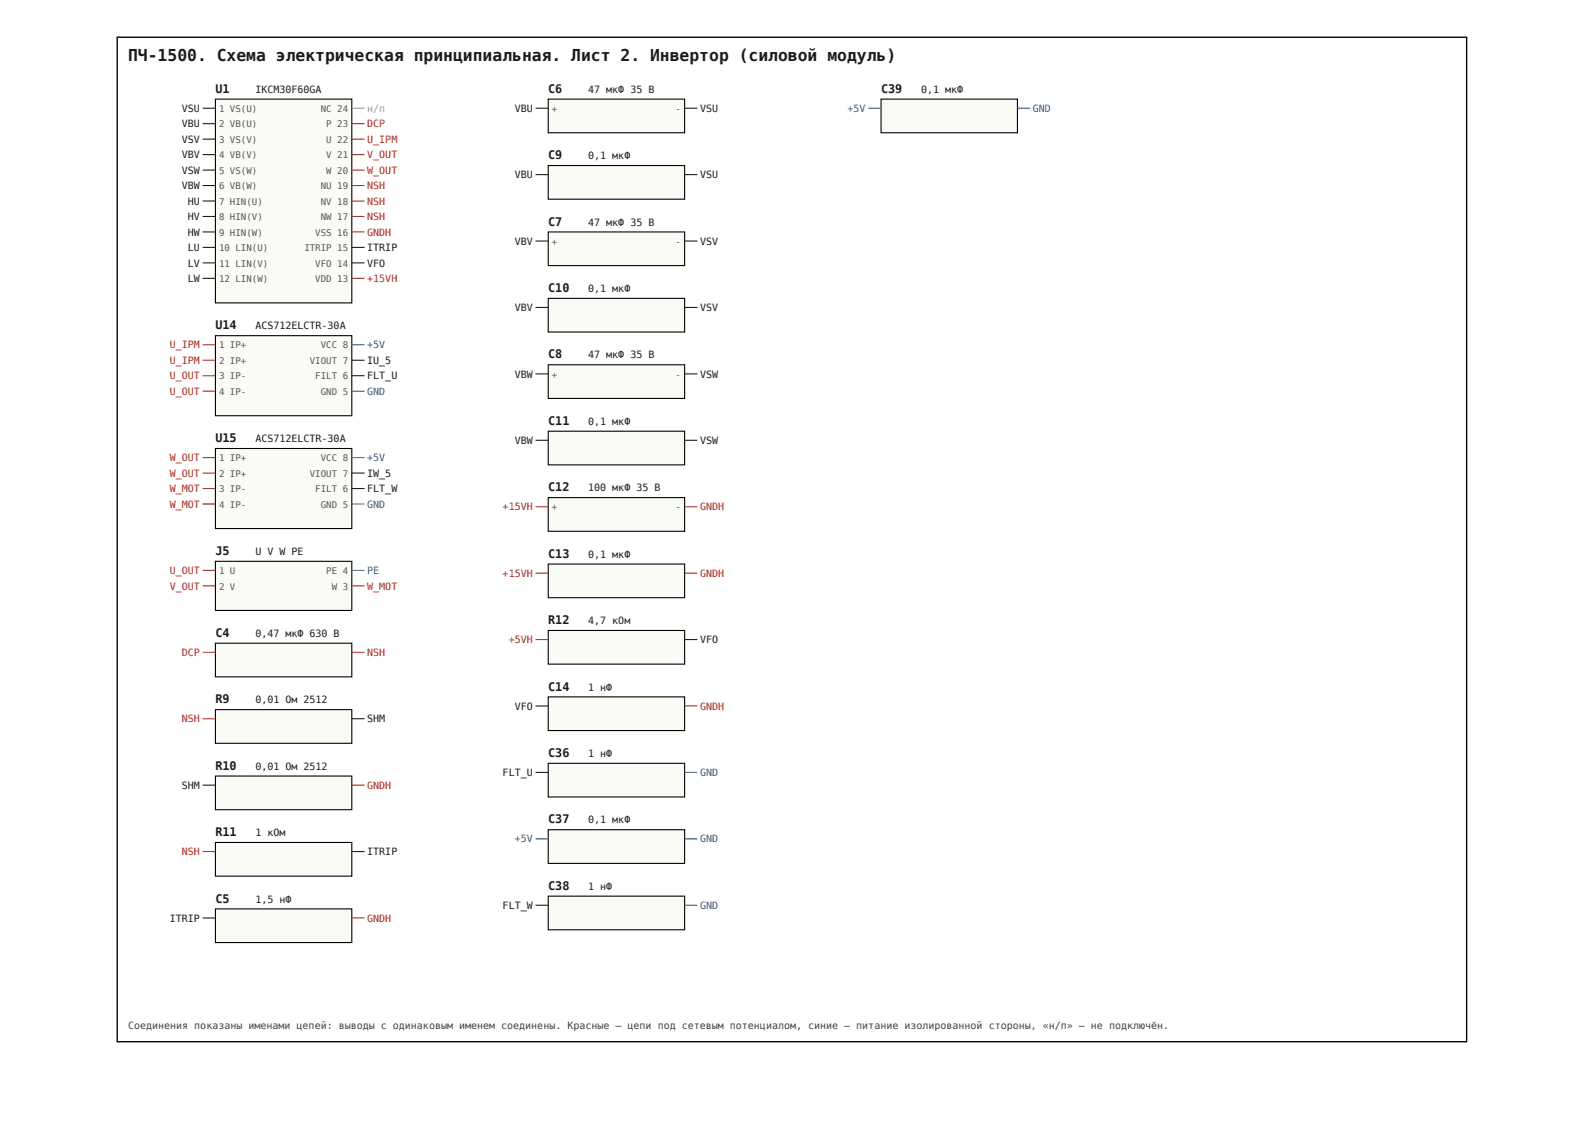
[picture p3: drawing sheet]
<svg xmlns="http://www.w3.org/2000/svg" width="420mm" height="297mm" viewBox="0 0 420 297" stroke-linecap="round" stroke-linejoin="round" font-family="sans-serif">
<defs><g id="words">
<text font-size="4.3" fill="#1b1b1b" x="34" y="16.1">ПЧ-1500. Схема электрическая принципиальная. Лист 2. Инвертор (силовой модуль)</text>
<g font-size="3.1" fill="#1b1b1b">
<text x="57.1" y="24.6">U1</text>
<text x="145.3" y="24.6">C6</text>
<text x="233.6" y="24.6">C39</text>
<text x="145.3" y="42.2">C9</text>
<text x="145.3" y="59.8">C7</text>
<text x="145.3" y="77.4">C10</text>
<text x="57.1" y="87.2">U14</text>
<text x="145.3" y="95">C8</text>
<text x="145.3" y="112.6">C11</text>
<text x="57.1" y="117.1">U15</text>
<text x="145.3" y="130.2">C12</text>
<text x="57.1" y="147">J5</text>
<text x="145.3" y="147.8">C13</text>
<text x="145.3" y="165.4">R12</text>
<text x="57.1" y="168.7">C4</text>
<text x="145.3" y="183">C14</text>
<text x="57.1" y="186.3">R9</text>
<text x="57.1" y="203.9">R10</text>
<text x="145.3" y="200.6">C36</text>
<text x="57.1" y="221.5">R11</text>
<text x="145.3" y="218.1">C37</text>
<text x="57.1" y="239.1">C5</text>
<text x="145.3" y="235.7">C38</text>
</g>
<g font-size="2.7" fill="#1b1b1b">
<text x="48.2" y="29.6">VSU</text>
<text x="67.7" y="24.6">IKCM30F60GA</text>
<text x="136.5" y="29.6">VBU</text>
<text x="155.9" y="24.6">47 мкФ 35 В</text>
<text x="185.6" y="29.6">VSU</text>
<text x="244.2" y="24.6">0,1 мкФ</text>
<text x="48.2" y="33.7">VBU</text>
<text x="48.2" y="37.8">VSV</text>
<text x="48.2" y="41.9">VBV</text>
<text x="48.2" y="46">VSW</text>
<text x="136.5" y="47.2">VBU</text>
<text x="155.9" y="42.2">0,1 мкФ</text>
<text x="185.6" y="47.2">VSU</text>
<text x="48.2" y="50.1">VBW</text>
<text x="49.8" y="54.2">HU</text>
<text x="49.8" y="58.3">HV</text>
<text x="155.9" y="59.8">47 мкФ 35 В</text>
<text x="49.8" y="62.4">HW</text>
<text x="136.5" y="64.8">VBV</text>
<text x="185.6" y="64.8">VSV</text>
<text x="49.8" y="66.5">LU</text>
<text x="49.8" y="70.6">LV</text>
<text x="97.4" y="70.6">VFO</text>
<text x="97.4" y="66.5">ITRIP</text>
<text x="49.8" y="74.7">LW</text>
<text x="155.9" y="77.4">0,1 мкФ</text>
<text x="136.5" y="82.4">VBV</text>
<text x="185.6" y="82.4">VSV</text>
<text x="67.7" y="87.2">ACS712ELCTR-30A</text>
<text x="155.9" y="95">47 мкФ 35 В</text>
<text x="97.4" y="100.5">FLT_U</text>
<text x="97.4" y="96.4">IU_5</text>
<text x="136.5" y="100">VBW</text>
<text x="185.6" y="100">VSW</text>
<text x="155.9" y="112.6">0,1 мкФ</text>
<text x="67.7" y="117.1">ACS712ELCTR-30A</text>
<text x="136.5" y="117.6">VBW</text>
<text x="185.6" y="117.6">VSW</text>
<text x="97.4" y="130.4">FLT_W</text>
<text x="97.4" y="126.3">IW_5</text>
<text x="155.9" y="130.2">100 мкФ 35 В</text>
<text x="67.7" y="147">U V W PE</text>
<text x="155.9" y="147.8">0,1 мкФ</text>
<text x="155.9" y="165.4">4,7 кОм</text>
<text x="67.7" y="168.7">0,47 мкФ 630 В</text>
<text x="185.6" y="170.4">VFO</text>
<text x="155.9" y="183">1 нФ</text>
<text x="67.7" y="186.3">0,01 Ом 2512</text>
<text x="97.4" y="191.4">SHM</text>
<text x="136.5" y="188">VFO</text>
<text x="67.7" y="203.9">0,01 Ом 2512</text>
<text x="155.9" y="200.6">1 нФ</text>
<text x="48.2" y="209">SHM</text>
<text x="133.3" y="205.6">FLT_U</text>
<text x="67.7" y="221.5">1 кОм</text>
<text x="155.9" y="218.1">0,1 мкФ</text>
<text x="97.4" y="226.6">ITRIP</text>
<text x="67.7" y="239.1">1,5 нФ</text>
<text x="155.9" y="235.7">1 нФ</text>
<text x="45" y="244.2">ITRIP</text>
<text x="133.3" y="240.8">FLT_W</text>
</g>
<text font-size="2.7" fill="#999" x="97.4" y="29.6">н/п</text>
<g font-size="2.7" fill="#1a5fb4">
<text x="224.7" y="29.6">+5V</text>
<text x="273.8" y="29.6">GND</text>
<text x="97.4" y="92.3">+5V</text>
<text x="97.4" y="104.6">GND</text>
<text x="97.4" y="122.2">+5V</text>
<text x="97.4" y="134.5">GND</text>
<text x="97.4" y="152.1">PE</text>
<text x="185.6" y="205.6">GND</text>
<text x="136.5" y="223.2">+5V</text>
<text x="185.6" y="223.2">GND</text>
<text x="185.6" y="240.8">GND</text>
</g>
<g font-size="2.7" fill="#b3261e">
<text x="97.4" y="33.7">DCP</text>
<text x="97.4" y="41.9">V_OUT</text>
<text x="97.4" y="37.8">U_IPM</text>
<text x="97.4" y="46">W_OUT</text>
<text x="97.4" y="50.1">NSH</text>
<text x="97.4" y="58.3">NSH</text>
<text x="97.4" y="54.2">NSH</text>
<text x="97.4" y="62.4">GNDH</text>
<text x="97.4" y="74.7">+15VH</text>
<text x="45" y="92.3">U_IPM</text>
<text x="45" y="96.4">U_IPM</text>
<text x="45" y="100.5">U_OUT</text>
<text x="45" y="104.6">U_OUT</text>
<text x="45" y="122.2">W_OUT</text>
<text x="45" y="126.3">W_OUT</text>
<text x="45" y="130.4">W_MOT</text>
<text x="45" y="134.5">W_MOT</text>
<text x="133.3" y="135.2">+15VH</text>
<text x="185.6" y="135.2">GNDH</text>
<text x="45" y="152.1">U_OUT</text>
<text x="133.3" y="152.8">+15VH</text>
<text x="185.6" y="152.8">GNDH</text>
<text x="45" y="156.2">V_OUT</text>
<text x="97.4" y="156.2">W_MOT</text>
<text x="48.2" y="173.8">DCP</text>
<text x="97.4" y="173.8">NSH</text>
<text x="134.9" y="170.4">+5VH</text>
<text x="48.2" y="191.4">NSH</text>
<text x="185.6" y="188">GNDH</text>
<text x="97.4" y="209">GNDH</text>
<text x="48.2" y="226.6">NSH</text>
<text x="97.4" y="244.2">GNDH</text>
</g>
<text font-size="2.7" fill="#444" x="34" y="272.6">Соединения показаны именами цепей: выводы с одинаковым именем соединены. Красные — цепи под сетевым потенциалом, синие — питание изолированной стороны, «н/п» — не подключён.</text>
<g font-size="2.4" fill="#555">
<text x="58.1" y="29.6">1 VS(U)</text>
<text x="85" y="29.6">NC 24</text>
<text x="146.3" y="29.6">+</text>
<text x="179.1" y="29.6">-</text>
<text x="58.1" y="33.7">2 VB(U)</text>
<text x="86.5" y="33.7">P 23</text>
<text x="58.1" y="37.8">3 VS(V)</text>
<text x="58.1" y="41.9">4 VB(V)</text>
<text x="86.5" y="41.9">V 21</text>
<text x="86.5" y="37.8">U 22</text>
<text x="58.1" y="46">5 VS(W)</text>
<text x="86.5" y="46">W 20</text>
<text x="58.1" y="50.1">6 VB(W)</text>
<text x="85" y="50.1">NU 19</text>
<text x="58.1" y="54.2">7 HIN(U)</text>
<text x="58.1" y="58.3">8 HIN(V)</text>
<text x="85" y="58.3">NW 17</text>
<text x="85" y="54.2">NV 18</text>
<text x="58.1" y="62.4">9 HIN(W)</text>
<text x="83.6" y="62.4">VSS 16</text>
<text x="146.3" y="64.8">+</text>
<text x="179.1" y="64.8">-</text>
<text x="58.1" y="66.5">10 LIN(U)</text>
<text x="58.1" y="70.6">11 LIN(V)</text>
<text x="80.7" y="66.5">ITRIP 15</text>
<text x="83.6" y="70.6">VFO 14</text>
<text x="58.1" y="74.7">12 LIN(W)</text>
<text x="83.6" y="74.7">VDD 13</text>
<text x="58.1" y="92.3">1 IP+</text>
<text x="85" y="92.3">VCC 8</text>
<text x="58.1" y="96.4">2 IP+</text>
<text x="58.1" y="100.5">3 IP-</text>
<text x="82.1" y="96.4">VIOUT 7</text>
<text x="83.6" y="100.5">FILT 6</text>
<text x="146.3" y="100">+</text>
<text x="179.1" y="100">-</text>
<text x="58.1" y="104.6">4 IP-</text>
<text x="85" y="104.6">GND 5</text>
<text x="58.1" y="122.2">1 IP+</text>
<text x="85" y="122.2">VCC 8</text>
<text x="58.1" y="126.3">2 IP+</text>
<text x="58.1" y="130.4">3 IP-</text>
<text x="82.1" y="126.3">VIOUT 7</text>
<text x="83.6" y="130.4">FILT 6</text>
<text x="58.1" y="134.5">4 IP-</text>
<text x="85" y="134.5">GND 5</text>
<text x="146.3" y="135.2">+</text>
<text x="179.1" y="135.2">-</text>
<text x="58.1" y="152.1">1 U</text>
<text x="86.5" y="152.1">PE 4</text>
<text x="58.1" y="156.2">2 V</text>
<text x="87.9" y="156.2">W 3</text>
</g>
</g></defs>
<path d="M31.1 9.9h357.7v266.1h-357.7z" fill="none" stroke="#000" stroke-width=".36"/>
<path d="M57.1 26.3h36.2v54h-36.2z" fill="#fbfbf6"/>
<path d="M57.1 26.3h36.2v54h-36.2z" fill="none" stroke="#000" stroke-width=".29"/>
<g fill="none" stroke="#1b1b1b" stroke-width=".29">
<path d="M53.7 28.7h3.4M53.7 32.8h3.4M53.7 36.9h3.4M53.7 41h3.4M53.7 45.1h3.4M53.7 49.2h3.4M53.7 53.3h3.4M53.7 57.4h3.4M53.7 61.5h3.4M53.7 65.6h3.4M53.7 69.7h3.4M53.7 73.7h3.4"/>
<path d="M93.3 65.6h3.3M93.3 69.7h3.3"/>
</g>
<path d="M93.3 36.9h3.3M93.3 32.8h3.3M93.3 57.4h3.3M93.3 53.3h3.3M93.3 49.2h3.3M93.3 45.1h3.3M93.3 41h3.3M93.3 73.7h3.3M93.3 61.5h3.3" fill="none" stroke="#b3261e" stroke-width=".29"/>
<path d="M93.3 28.7h3.3" fill="none" stroke="#999" stroke-width=".29"/>
<path d="M57.1 88.9h36.2v21.3h-36.2z" fill="#fbfbf6"/>
<path d="M57.1 88.9h36.2v21.3h-36.2z" fill="none" stroke="#000" stroke-width=".29"/>
<path d="M53.7 91.3h3.4M53.7 95.4h3.4M53.7 99.5h3.4M53.7 103.6h3.4" fill="none" stroke="#b3261e" stroke-width=".29"/>
<path d="M93.3 91.3h3.3M93.3 103.6h3.3" fill="none" stroke="#1a5fb4" stroke-width=".29"/>
<path d="M93.3 99.5h3.3M93.3 95.4h3.3" fill="none" stroke="#1b1b1b" stroke-width=".29"/>
<path d="M57.1 118.8h36.2v21.2h-36.2z" fill="#fbfbf6"/>
<path d="M57.1 118.8h36.2v21.2h-36.2z" fill="none" stroke="#000" stroke-width=".29"/>
<path d="M53.7 121.2h3.4M53.7 125.3h3.4M53.7 129.4h3.4M53.7 133.5h3.4" fill="none" stroke="#b3261e" stroke-width=".29"/>
<path d="M93.3 133.5h3.3M93.3 121.2h3.3" fill="none" stroke="#1a5fb4" stroke-width=".29"/>
<path d="M93.3 129.4h3.3M93.3 125.3h3.3" fill="none" stroke="#1b1b1b" stroke-width=".29"/>
<path d="M57.1 148.7h36.2v13h-36.2z" fill="#fbfbf6"/>
<path d="M57.1 148.7h36.2v13h-36.2z" fill="none" stroke="#000" stroke-width=".29"/>
<path d="M53.7 151.1h3.4M53.7 155.2h3.4M93.3 155.2h3.3" fill="none" stroke="#b3261e" stroke-width=".29"/>
<path d="M93.3 151.1h3.3" fill="none" stroke="#1a5fb4" stroke-width=".29"/>
<path d="M57.1 170.4h36.2v8.9h-36.2z" fill="#fbfbf6"/>
<path d="M57.1 170.4h36.2v8.9h-36.2z" fill="none" stroke="#000" stroke-width=".29"/>
<path d="M53.7 172.8h3.4M93.3 172.8h3.3" fill="none" stroke="#b3261e" stroke-width=".29"/>
<path d="M57.1 188h36.2v8.9h-36.2z" fill="#fbfbf6"/>
<path d="M57.1 188h36.2v8.9h-36.2z" fill="none" stroke="#000" stroke-width=".29"/>
<path d="M53.7 190.4h3.4" fill="none" stroke="#b3261e" stroke-width=".29"/>
<path d="M93.3 190.4h3.3" fill="none" stroke="#1b1b1b" stroke-width=".29"/>
<path d="M57.1 205.6h36.2v8.9h-36.2z" fill="#fbfbf6"/>
<path d="M57.1 205.6h36.2v8.9h-36.2z" fill="none" stroke="#000" stroke-width=".29"/>
<path d="M53.7 208h3.4" fill="none" stroke="#1b1b1b" stroke-width=".29"/>
<path d="M93.3 208h3.3" fill="none" stroke="#b3261e" stroke-width=".29"/>
<path d="M57.1 223.2h36.2v8.9h-36.2z" fill="#fbfbf6"/>
<path d="M57.1 223.2h36.2v8.9h-36.2z" fill="none" stroke="#000" stroke-width=".29"/>
<path d="M53.7 225.6h3.4" fill="none" stroke="#b3261e" stroke-width=".29"/>
<path d="M93.3 225.6h3.3" fill="none" stroke="#1b1b1b" stroke-width=".29"/>
<path d="M57.1 240.8h36.2v8.9h-36.2z" fill="#fbfbf6"/>
<path d="M57.1 240.8h36.2v8.9h-36.2z" fill="none" stroke="#000" stroke-width=".29"/>
<path d="M53.7 243.2h3.4" fill="none" stroke="#1b1b1b" stroke-width=".29"/>
<path d="M93.3 243.2h3.3" fill="none" stroke="#b3261e" stroke-width=".29"/>
<path d="M145.3 26.3h36.2v8.9h-36.2z" fill="#fbfbf6"/>
<path d="M145.3 26.3h36.2v8.9h-36.2z" fill="none" stroke="#000" stroke-width=".29"/>
<path d="M142 28.7h3.3M181.5 28.7h3.4" fill="none" stroke="#1b1b1b" stroke-width=".29"/>
<path d="M145.3 43.9h36.2v8.9h-36.2z" fill="#fbfbf6"/>
<path d="M145.3 43.9h36.2v8.9h-36.2z" fill="none" stroke="#000" stroke-width=".29"/>
<path d="M142 46.3h3.3M181.5 46.3h3.4" fill="none" stroke="#1b1b1b" stroke-width=".29"/>
<path d="M145.3 61.5h36.2v8.9h-36.2z" fill="#fbfbf6"/>
<path d="M145.3 61.5h36.2v8.9h-36.2z" fill="none" stroke="#000" stroke-width=".29"/>
<path d="M142 63.9h3.3M181.5 63.9h3.4" fill="none" stroke="#1b1b1b" stroke-width=".29"/>
<path d="M145.3 79.1h36.2v8.9h-36.2z" fill="#fbfbf6"/>
<path d="M145.3 79.1h36.2v8.9h-36.2z" fill="none" stroke="#000" stroke-width=".29"/>
<path d="M142 81.5h3.3M181.5 81.5h3.4" fill="none" stroke="#1b1b1b" stroke-width=".29"/>
<path d="M145.3 96.7h36.2v8.9h-36.2z" fill="#fbfbf6"/>
<path d="M145.3 96.7h36.2v8.9h-36.2z" fill="none" stroke="#000" stroke-width=".29"/>
<path d="M142 99.1h3.3M181.5 99.1h3.4" fill="none" stroke="#1b1b1b" stroke-width=".29"/>
<path d="M145.3 114.2h36.2v9h-36.2z" fill="#fbfbf6"/>
<path d="M145.3 114.2h36.2v9h-36.2z" fill="none" stroke="#000" stroke-width=".29"/>
<path d="M142 116.7h3.3M181.5 116.7h3.4" fill="none" stroke="#1b1b1b" stroke-width=".29"/>
<path d="M145.3 131.8h36.2v9h-36.2z" fill="#fbfbf6"/>
<path d="M145.3 131.8h36.2v9h-36.2z" fill="none" stroke="#000" stroke-width=".29"/>
<path d="M142 134.3h3.3M181.5 134.3h3.4" fill="none" stroke="#b3261e" stroke-width=".29"/>
<path d="M145.3 149.4h36.2v9h-36.2z" fill="#fbfbf6"/>
<path d="M145.3 149.4h36.2v9h-36.2z" fill="none" stroke="#000" stroke-width=".29"/>
<path d="M142 151.9h3.3M181.5 151.9h3.4" fill="none" stroke="#b3261e" stroke-width=".29"/>
<path d="M145.3 167h36.2v9h-36.2z" fill="#fbfbf6"/>
<path d="M145.3 167h36.2v9h-36.2z" fill="none" stroke="#000" stroke-width=".29"/>
<path d="M142 169.5h3.3" fill="none" stroke="#b3261e" stroke-width=".29"/>
<path d="M181.5 169.5h3.4" fill="none" stroke="#1b1b1b" stroke-width=".29"/>
<path d="M145.3 184.6h36.2v9h-36.2z" fill="#fbfbf6"/>
<path d="M145.3 184.6h36.2v9h-36.2z" fill="none" stroke="#000" stroke-width=".29"/>
<path d="M142 187.1h3.3" fill="none" stroke="#1b1b1b" stroke-width=".29"/>
<path d="M181.5 187.1h3.4" fill="none" stroke="#b3261e" stroke-width=".29"/>
<path d="M145.3 202.2h36.2v9h-36.2z" fill="#fbfbf6"/>
<path d="M145.3 202.2h36.2v9h-36.2z" fill="none" stroke="#000" stroke-width=".29"/>
<path d="M142 204.7h3.3" fill="none" stroke="#1b1b1b" stroke-width=".29"/>
<path d="M181.5 204.7h3.4" fill="none" stroke="#1a5fb4" stroke-width=".29"/>
<path d="M145.3 219.8h36.2v9h-36.2z" fill="#fbfbf6"/>
<path d="M145.3 219.8h36.2v9h-36.2z" fill="none" stroke="#000" stroke-width=".29"/>
<path d="M142 222.2h3.3M181.5 222.2h3.4" fill="none" stroke="#1a5fb4" stroke-width=".29"/>
<path d="M145.3 237.4h36.2v9h-36.2z" fill="#fbfbf6"/>
<path d="M145.3 237.4h36.2v9h-36.2z" fill="none" stroke="#000" stroke-width=".29"/>
<path d="M142 239.8h3.3" fill="none" stroke="#1b1b1b" stroke-width=".29"/>
<path d="M181.5 239.8h3.4" fill="none" stroke="#1a5fb4" stroke-width=".29"/>
<path d="M233.6 26.3h36.1v8.9h-36.1z" fill="#fbfbf6"/>
<path d="M233.6 26.3h36.1v8.9h-36.1z" fill="none" stroke="#000" stroke-width=".29"/>
<path d="M230.2 28.7h3.4M269.7 28.7h3.4" fill="none" stroke="#1a5fb4" stroke-width=".29"/>
<use href="#words"/>
</svg>
